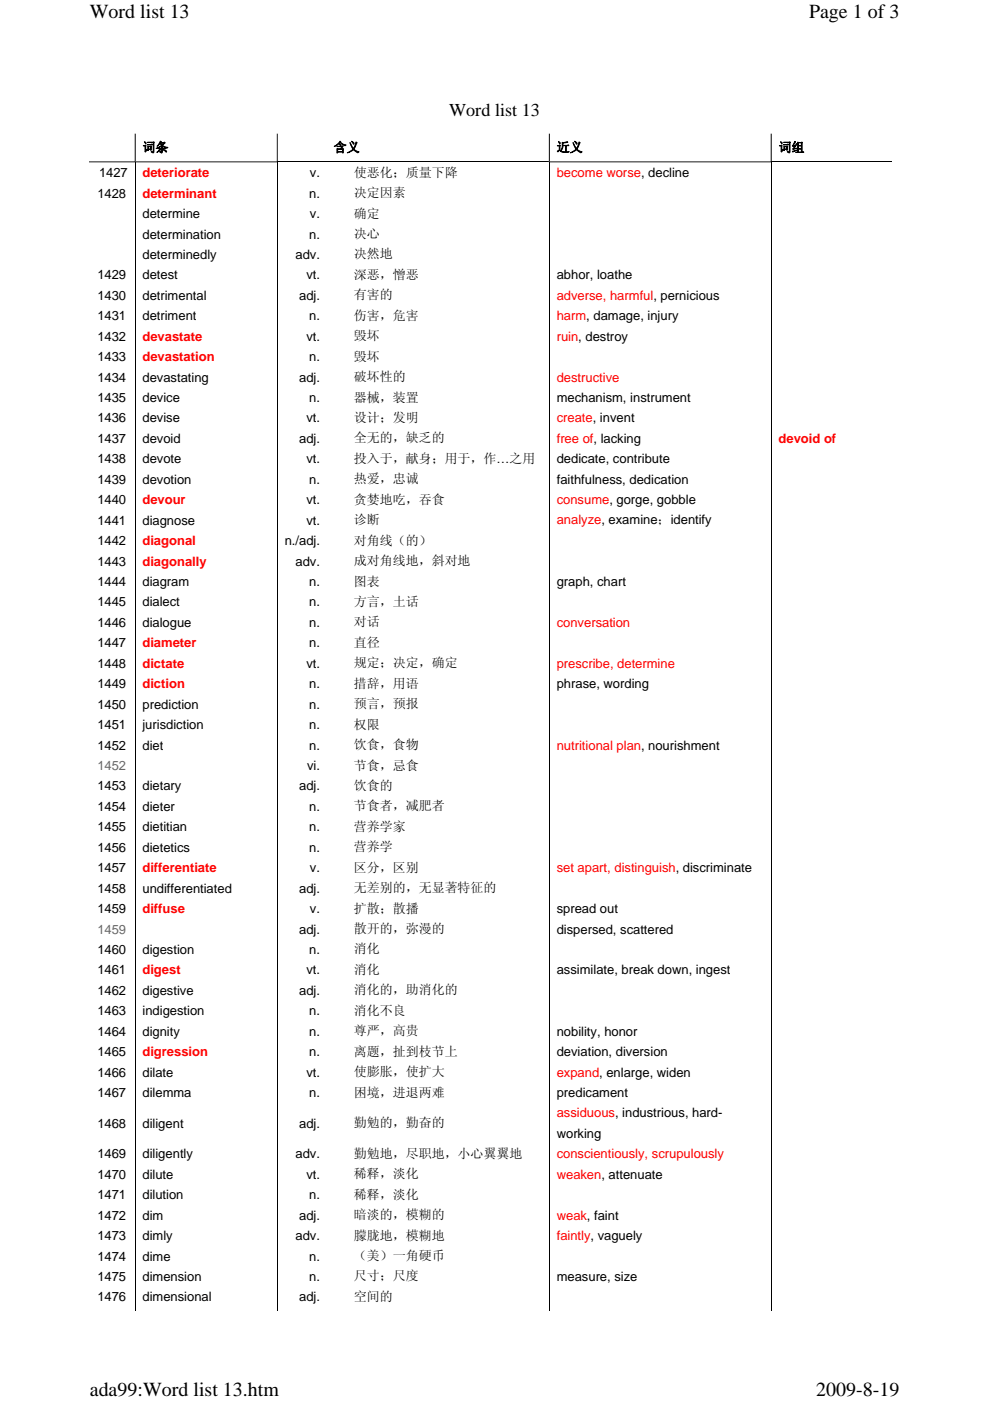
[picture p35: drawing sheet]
<svg xmlns="http://www.w3.org/2000/svg" width="210mm" height="297mm" viewBox="0 0 210 297" stroke-linecap="round" stroke-linejoin="round" font-family="sans-serif">
<defs><g id="words">
<g font-size="4.2">
<text x="19.1" y="3.8">Word list 13</text>
<text x="171.6" y="3.8">Page 1 of 3</text>
<text x="19" y="296">ada99:Word list 13.htm</text>
<text x="173.1" y="296">2009-8-19</text>
</g>
<text font-size="3.9" x="95.3" y="24.6">Word list 13</text>
<g font-size="2.8">
<text x="30.2" y="32.2">词条</text>
<text x="70.8" y="32.2">含义</text>
<text x="118.1" y="32.2">近义</text>
<text x="165.1" y="32.2">词组</text>
<text x="20.7" y="41.9">1428</text>
<text x="21" y="37.6">1427</text>
<text x="65.6" y="41.9">n.</text>
<text x="65.7" y="37.6">v.</text>
<text x="75.1" y="37.5">使恶化；质量下降</text>
<text x="75.1" y="41.8">决定因素</text>
<text x="30.2" y="46.2">determine</text>
<text x="65.7" y="46.2">v.</text>
<text x="75.1" y="46.1">确定</text>
<text x="30.2" y="50.6">determination</text>
<text x="65.6" y="50.6">n.</text>
<text x="75.1" y="50.5">决心</text>
<text x="20.7" y="59.2">1429</text>
<text x="30.2" y="54.9">determinedly</text>
<text x="30.2" y="59.2">detest</text>
<text x="62.7" y="54.9">adv.</text>
<text x="65" y="59.2">vt.</text>
<text x="75.1" y="54.8">决然地</text>
<text x="75.1" y="59.1">深恶，憎恶</text>
<text x="118.1" y="59.2">abhor, loathe</text>
<text x="20.7" y="63.6">1430</text>
<text x="30.2" y="63.6">detrimental</text>
<text x="63.5" y="63.6">adj.</text>
<text x="75.1" y="63.5">有害的</text>
<text x="20.7" y="67.9">1431</text>
<text x="30.2" y="67.9">detriment</text>
<text x="65.6" y="67.9">n.</text>
<text x="75.1" y="67.8">伤害，危害</text>
<text x="20.7" y="72.2">1432</text>
<text x="20.7" y="76.6">1433</text>
<text x="65" y="72.2">vt.</text>
<text x="65.6" y="76.6">n.</text>
<text x="75.1" y="72.1">毁坏</text>
<text x="75.1" y="76.5">毁坏</text>
<text x="20.7" y="80.9">1434</text>
<text x="30.2" y="80.9">devastating</text>
<text x="63.5" y="80.9">adj.</text>
<text x="75.1" y="80.8">破坏性的</text>
<text x="20.7" y="85.2">1435</text>
<text x="20.7" y="89.6">1436</text>
<text x="30.2" y="85.2">device</text>
<text x="30.2" y="89.6">devise</text>
<text x="65" y="89.6">vt.</text>
<text x="65.6" y="85.2">n.</text>
<text x="75.1" y="85.1">器械，装置</text>
<text x="75.1" y="89.5">设计；发明</text>
<text x="118.1" y="85.2">mechanism, instrument</text>
<text x="20.7" y="93.9">1437</text>
<text x="30.2" y="93.9">devoid</text>
<text x="63.5" y="93.9">adj.</text>
<text x="75.1" y="93.8">全无的，缺乏的</text>
<text x="20.7" y="98.2">1438</text>
<text x="30.2" y="98.2">devote</text>
<text x="65" y="98.2">vt.</text>
<text x="75.1" y="98.1">投入于，献身；用于，作…之用</text>
<text x="118.1" y="98.2">dedicate, contribute</text>
<text x="20.7" y="102.6">1439</text>
<text x="20.7" y="106.9">1440</text>
<text x="30.2" y="102.6">devotion</text>
<text x="65" y="106.9">vt.</text>
<text x="65.6" y="102.6">n.</text>
<text x="75.1" y="102.5">热爱，忠诚</text>
<text x="75.1" y="106.8">贪婪地吃，吞食</text>
<text x="118.1" y="102.6">faithfulness, dedication</text>
<text x="20.7" y="111.3">1441</text>
<text x="30.2" y="111.3">diagnose</text>
<text x="65" y="111.3">vt.</text>
<text x="75.1" y="111.1">诊断</text>
<text x="20.7" y="115.6">1442</text>
<text x="20.7" y="119.9">1443</text>
<text x="60.4" y="115.6">n./adj.</text>
<text x="62.7" y="119.9">adv.</text>
<text x="75.1" y="115.5">对角线（的）</text>
<text x="75.1" y="119.8">成对角线地，斜对地</text>
<text x="20.7" y="124.2">1444</text>
<text x="30.2" y="124.2">diagram</text>
<text x="65.6" y="124.2">n.</text>
<text x="75.1" y="124.1">图表</text>
<text x="118.1" y="124.2">graph, chart</text>
<text x="20.7" y="128.6">1445</text>
<text x="30.2" y="128.6">dialect</text>
<text x="65.6" y="128.6">n.</text>
<text x="75.1" y="128.5">方言，土话</text>
<text x="20.7" y="132.9">1446</text>
<text x="20.7" y="137.2">1447</text>
<text x="30.2" y="132.9">dialogue</text>
<text x="65.6" y="132.9">n.</text>
<text x="65.6" y="137.2">n.</text>
<text x="75.1" y="132.8">对话</text>
<text x="75.1" y="137.1">直径</text>
<text x="20.7" y="141.6">1448</text>
<text x="65" y="141.6">vt.</text>
<text x="75.1" y="141.5">规定；决定，确定</text>
<text x="20.7" y="145.9">1449</text>
<text x="65.6" y="145.9">n.</text>
<text x="75.1" y="145.8">措辞，用语</text>
<text x="118.1" y="145.9">phrase, wording</text>
<text x="20.7" y="150.2">1450</text>
<text x="20.7" y="154.6">1451</text>
<text x="30.2" y="150.2">prediction</text>
<text x="30.2" y="154.6">jurisdiction</text>
<text x="65.6" y="150.2">n.</text>
<text x="65.6" y="154.6">n.</text>
<text x="75.1" y="150.1">预言，预报</text>
<text x="75.1" y="154.5">权限</text>
<text x="20.7" y="158.9">1452</text>
<text x="30.2" y="158.9">diet</text>
<text x="65.6" y="158.9">n.</text>
<text x="75.1" y="158.8">饮食，食物</text>
<text x="20.7" y="167.6">1453</text>
<text x="30.2" y="167.6">dietary</text>
<text x="63.5" y="167.6">adj.</text>
<text x="65.1" y="163.3">vi.</text>
<text x="75.1" y="163.2">节食，忌食</text>
<text x="75.1" y="167.5">饮食的</text>
<text x="20.7" y="171.9">1454</text>
<text x="30.2" y="171.9">dieter</text>
<text x="65.6" y="171.9">n.</text>
<text x="75.1" y="171.8">节食者，减肥者</text>
<text x="20.7" y="176.3">1455</text>
<text x="30.2" y="176.3">dietitian</text>
<text x="65.6" y="176.3">n.</text>
<text x="75.1" y="176.1">营养学家</text>
<text x="20.7" y="180.6">1456</text>
<text x="20.7" y="184.9">1457</text>
<text x="30.2" y="180.6">dietetics</text>
<text x="65.6" y="180.6">n.</text>
<text x="65.7" y="184.9">v.</text>
<text x="75.1" y="180.5">营养学</text>
<text x="75.1" y="184.8">区分，区别</text>
<text x="20.7" y="189.3">1458</text>
<text x="30.2" y="189.3">undifferentiated</text>
<text x="63.5" y="189.3">adj.</text>
<text x="75.1" y="189.1">无差别的，无显著特征的</text>
<text x="20.7" y="193.6">1459</text>
<text x="63.5" y="197.9">adj.</text>
<text x="65.7" y="193.6">v.</text>
<text x="75.1" y="193.5">扩散；散播</text>
<text x="75.1" y="197.8">散开的，弥漫的</text>
<text x="118.1" y="193.6">spread out</text>
<text x="118.1" y="197.9">dispersed, scattered</text>
<text x="20.7" y="202.2">1460</text>
<text x="30.2" y="202.2">digestion</text>
<text x="65.6" y="202.2">n.</text>
<text x="75.1" y="202.1">消化</text>
<text x="20.7" y="206.6">1461</text>
<text x="65" y="206.6">vt.</text>
<text x="75.1" y="206.5">消化</text>
<text x="118.1" y="206.6">assimilate, break down, ingest</text>
<text x="20.7" y="210.9">1462</text>
<text x="20.7" y="215.3">1463</text>
<text x="30.2" y="210.9">digestive</text>
<text x="30.2" y="215.3">indigestion</text>
<text x="63.5" y="210.9">adj.</text>
<text x="65.6" y="215.3">n.</text>
<text x="75.1" y="210.8">消化的，助消化的</text>
<text x="75.1" y="215.2">消化不良</text>
<text x="20.7" y="219.6">1464</text>
<text x="30.2" y="219.6">dignity</text>
<text x="65.6" y="219.6">n.</text>
<text x="75.1" y="219.5">尊严，高贵</text>
<text x="118.1" y="219.6">nobility, honor</text>
<text x="20.7" y="223.9">1465</text>
<text x="65.6" y="223.9">n.</text>
<text x="75.1" y="223.8">离题，扯到枝节上</text>
<text x="118.1" y="223.9">deviation, diversion</text>
<text x="20.7" y="228.3">1466</text>
<text x="20.7" y="232.6">1467</text>
<text x="30.2" y="228.3">dilate</text>
<text x="30.2" y="232.6">dilemma</text>
<text x="65" y="228.3">vt.</text>
<text x="65.6" y="232.6">n.</text>
<text x="75.1" y="228.2">使膨胀，使扩大</text>
<text x="75.1" y="232.5">困境，进退两难</text>
<text x="118.1" y="232.6">predicament</text>
<text x="20.7" y="239.1">1468</text>
<text x="30.2" y="239.1">diligent</text>
<text x="63.5" y="239.1">adj.</text>
<text x="75.1" y="239">勤勉的，勤奋的</text>
<text x="20.7" y="245.6">1469</text>
<text x="30.2" y="245.6">diligently</text>
<text x="62.7" y="245.6">adv.</text>
<text x="75.1" y="245.5">勤勉地，尽职地，小心翼翼地</text>
<text x="118.1" y="241.3">working</text>
<text x="20.7" y="249.9">1470</text>
<text x="30.2" y="249.9">dilute</text>
<text x="65" y="249.9">vt.</text>
<text x="75.1" y="249.8">稀释，淡化</text>
<text x="20.7" y="254.3">1471</text>
<text x="30.2" y="254.3">dilution</text>
<text x="65.6" y="254.3">n.</text>
<text x="75.1" y="254.1">稀释，淡化</text>
<text x="20.7" y="258.6">1472</text>
<text x="20.7" y="262.9">1473</text>
<text x="30.2" y="258.6">dim</text>
<text x="30.2" y="262.9">dimly</text>
<text x="62.7" y="262.9">adv.</text>
<text x="63.5" y="258.6">adj.</text>
<text x="75.1" y="258.5">暗淡的，模糊的</text>
<text x="75.1" y="262.8">朦胧地，模糊地</text>
<text x="20.7" y="267.3">1474</text>
<text x="30.2" y="267.3">dime</text>
<text x="65.6" y="267.3">n.</text>
<text x="75.1" y="267.2">（美）一角硬币</text>
<text x="20.7" y="271.6">1475</text>
<text x="20.7" y="275.9">1476</text>
<text x="30.2" y="271.6">dimension</text>
<text x="30.2" y="275.9">dimensional</text>
<text x="63.5" y="275.9">adj.</text>
<text x="65.6" y="271.6">n.</text>
<text x="75.1" y="271.5">尺寸；尺度</text>
<text x="75.1" y="275.8">空间的</text>
<text x="118.1" y="271.6">measure, size</text>
</g>
<g font-size="2.8" fill="#f00">
<text x="30.2" y="37.6">deteriorate</text>
<text x="30.2" y="41.9">determinant</text>
<text x="118.1" y="37.6">become worse, decline</text>
<text x="118.1" y="63.6">adverse, harmful, pernicious</text>
<text x="118.1" y="67.9">harm, damage, injury</text>
<text x="30.2" y="72.2">devastate</text>
<text x="30.2" y="76.6">devastation</text>
<text x="118.1" y="72.2">ruin, destroy</text>
<text x="118.1" y="80.9">destructive</text>
<text x="118.1" y="89.6">create, invent</text>
<text x="118.1" y="93.9">free of, lacking</text>
<text x="165.1" y="93.9">devoid of</text>
<text x="30.2" y="106.9">devour</text>
<text x="118.1" y="106.9">consume, gorge, gobble</text>
<text x="118.1" y="111.2">analyze, examine；identify</text>
<text x="30.2" y="115.6">diagonal</text>
<text x="30.2" y="119.9">diagonally</text>
<text x="30.2" y="137.2">diameter</text>
<text x="118.1" y="132.9">conversation</text>
<text x="30.2" y="141.6">dictate</text>
<text x="118.1" y="141.6">prescribe, determine</text>
<text x="30.2" y="145.9">diction</text>
<text x="118.1" y="158.9">nutritional plan, nourishment</text>
<text x="30.2" y="184.9">differentiate</text>
<text x="118.1" y="184.9">set apart, distinguish, discriminate</text>
<text x="30.2" y="193.6">diffuse</text>
<text x="30.2" y="206.6">digest</text>
<text x="30.2" y="223.9">digression</text>
<text x="118.1" y="228.3">expand, enlarge, widen</text>
<text x="118.1" y="236.9">assiduous, industrious, hard-</text>
<text x="118.1" y="245.6">conscientiously, scrupulously</text>
<text x="118.1" y="249.9">weaken, attenuate</text>
<text x="118.1" y="258.6">weak, faint</text>
<text x="118.1" y="262.9">faintly, vaguely</text>
</g>
<g font-size="2.8" fill="#6c6865">
<text x="20.7" y="163.3">1452</text>
<text x="20.7" y="197.9">1459</text>
</g>
</g></defs>
<g fill="#000">
<path d="M19 34.2h9.6v-5.9h.2v6.1h-9.8z" fill-rule="evenodd"/>
<path d="M28.8 34.2h29.9v-5.9h.2v6.1h-30.1z" fill-rule="evenodd"/>
<path d="M116.4 34.4l.2-.2h46.9v-5.9h.2v6.1z" fill-rule="evenodd"/>
</g>
<path d="M28.7 34.4v242.7M58.8 34.4v242.7M58.9 34.3h57.5M116.5 28.3v248.8M163.6 34.4v242.7M163.7 34.3h25.5" fill="none" stroke="#000" stroke-width=".21"/>
<path d="M28.6 277.1h.2v.7h-.2zM58.7 277.1h.2v.7h-.2zM116.4 277.1h.2v.7h-.2zM163.5 277.1h.2v.7h-.2z" fill="#000"/>
<g fill="#fff">
<path d="M19 0h171.8v4.7h-171.8z"/>
<path d="M19 292.2h171.8v4.7h-171.8z"/>
</g>
<use href="#words"/>
</svg>
